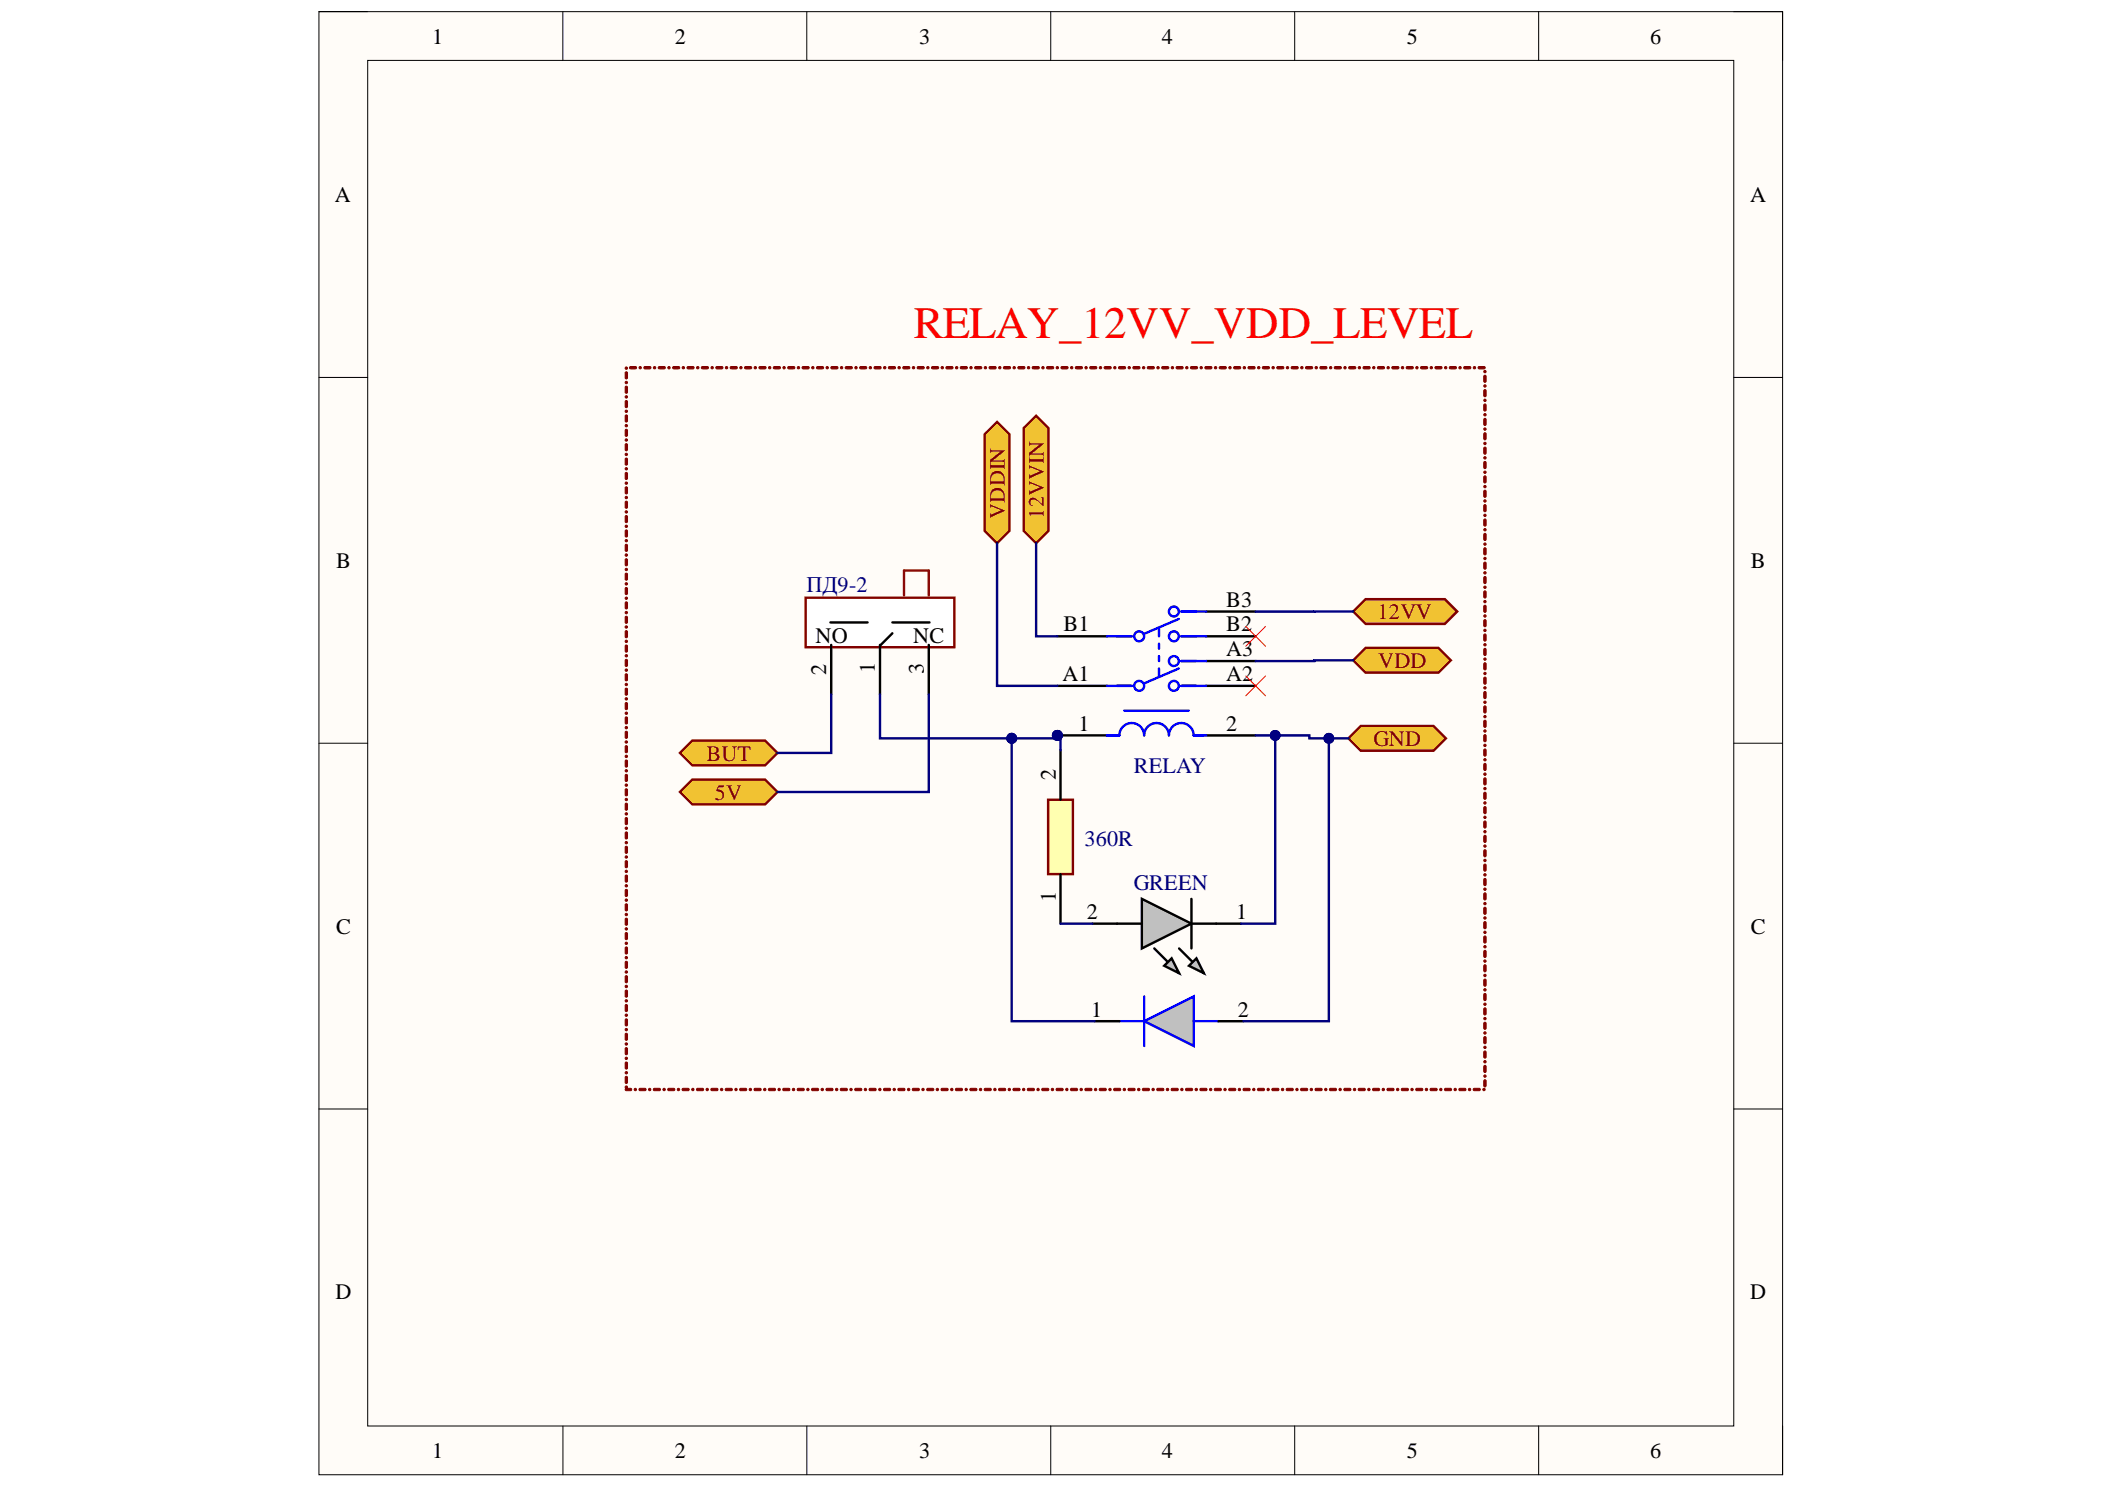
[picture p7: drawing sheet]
<svg xmlns="http://www.w3.org/2000/svg" width="297mm" height="210mm" viewBox="0 0 297 210" stroke-linecap="round" stroke-linejoin="round" font-family="sans-serif">
<defs><g id="words">
<text font-size="6.3" fill="#f00" x="128.9" y="47.7">RELAY_12VV_VDD_LEVEL</text>
<g font-size="3.1">
<text x="61" y="6.2">1</text>
<text x="95.2" y="6.2">2</text>
<text x="129.7" y="6.2">3</text>
<text x="164" y="6.2">4</text>
<text x="198.5" y="6.2">5</text>
<text x="232.9" y="6.2">6</text>
<text x="47.3" y="28.5">A</text>
<text x="247" y="28.5">A</text>
<text x="47.4" y="80.1">B</text>
<text x="247.1" y="80.1">B</text>
<text x="150.1" y="89.1">B1</text>
<text x="173" y="85.6">B3</text>
<text x="173" y="89.1">B2</text>
<text x="115.1" y="90.7">NO</text>
<text x="116.6" y="95.2" transform="rotate(-90 116.6 95.2)">2</text>
<text x="123.5" y="95" transform="rotate(-90 123.5 95)">1</text>
<text x="128.9" y="90.7">NC</text>
<text x="130.4" y="95.1" transform="rotate(-90 130.4 95.1)">3</text>
<text x="173" y="92.6">A3</text>
<text x="149.9" y="96.1">A1</text>
<text x="173" y="96.1">A2</text>
<text x="152.2" y="103.1">1</text>
<text x="173" y="103.1">2</text>
<text x="149" y="110" transform="rotate(-90 149 110)">2</text>
<text x="47.4" y="131.7">C</text>
<text x="149" y="127.3" transform="rotate(-90 149 127.3)">1</text>
<text x="153.4" y="129.6">2</text>
<text x="174.4" y="129.6">1</text>
<text x="247.1" y="131.7">C</text>
<text x="154" y="143.4">1</text>
<text x="174.7" y="143.4">2</text>
<text x="47.4" y="183.3">D</text>
<text x="247" y="183.3">D</text>
<text x="61" y="205.7">1</text>
<text x="95.2" y="205.7">2</text>
<text x="129.7" y="205.7">3</text>
<text x="164" y="205.7">4</text>
<text x="198.5" y="205.7">5</text>
<text x="232.9" y="205.7">6</text>
</g>
<g font-size="3.1" fill="#800000">
<text x="141.8" y="73.2" transform="rotate(-90 141.8 73.2)">VDDIN</text>
<text x="147.3" y="73.2" transform="rotate(-90 147.3 73.2)">12VVIN</text>
<text x="194.4" y="87.4">12VV</text>
<text x="194.5" y="94.2">VDD</text>
<text x="99.7" y="107.3">BUT</text>
<text x="193.8" y="105.2">GND</text>
<text x="100.9" y="112.8">5V</text>
</g>
<g font-size="3.1" fill="#000080">
<text x="113.8" y="83.5">ПД9-2</text>
<text x="160" y="109">RELAY</text>
<text x="153" y="119.3">360R</text>
<text x="160" y="125.5">GREEN</text>
</g>
</g></defs>
<path d="M45 1.6h206.5v206.4h-206.5z" fill-rule="evenodd" fill="#fffcf8"/>
<path d="M45 1.6h206.5v206.4h-206.5z" fill="none" stroke="#000" stroke-width=".14"/>
<path d="M51.9 8.5h192.8v192.7h-192.8z" fill-rule="evenodd" fill="#fffcf8"/>
<g fill="none" stroke="#000" stroke-width=".14">
<path d="M45 1.6h6.9M51.9 8.5h192.8v192.7h-192.8zM79.4 1.6v6.9M113.8 1.6v6.9M148.3 1.6v6.9M182.7 1.6v6.9M217.1 1.6v6.9M244.7 1.6h6.8v6.9M45 53.2h6.9M244.7 53.2h6.8M45 104.8h6.9M244.7 104.8h6.8"/>
<path d="M45 156.4h6.9M244.7 156.4h6.8M79.4 201.2v6.8M113.9 201.2v6.8M148.3 201.2v6.8M182.7 201.2v6.8M217.1 201.2v6.8M251.5 201.2v6.8"/>
</g>
<circle cx="149.2" cy="103.7" r=".7" fill="#000080"/>
<circle cx="149.2" cy="103.7" r=".7" fill="none" stroke="#000080" stroke-width=".14"/>
<path d="M149.2 103.7h7M170.2 103.7h7" fill="none" stroke="#000" stroke-width=".34"/>
<circle cx="149.2" cy="103.7" r=".7" fill="#000080"/>
<circle cx="149.2" cy="103.7" r=".7" fill="none" stroke="#000080" stroke-width=".14"/>
<path d="M149.2 89.8h7M149.2 96.7h7M170.2 86.3h7M170.2 89.8h7M170.2 96.7h7M170.2 93.3h7" fill="none" stroke="#000" stroke-width=".34"/>
<g fill="none" stroke="#00f" stroke-width=".34">
<path d="M156.2 89.8h3.5M156.2 96.7h3.5M163.5 88.7v1.1M163.5 90.8v.7M163.5 92.6v.7M163.5 94.3v1M166.3 87.3l-4.9 2.1M166.3 94.3l-4.9 2.1M166.7 86.3h3.5M166.7 89.8h3.5M166.7 96.7h3.5M166.7 93.3h3.5"/>
<path d="M156.2 103.7h1.8a1.75 1.75 0 0 1 1.7-1.7 1.75 1.75 0 0 1 1.7 1.7 1.75 1.75 0 0 1 1.8-1.7 1.75 1.75 0 0 1 1.7 1.7 1.75 1.75 0 0 1 1.8-1.7 1.75 1.75 0 0 1 1.7 1.7h1.8M158.6 100.2h9.1"/>
<circle cx="160.7" cy="96.7" r=".7"/>
<circle cx="160.7" cy="89.8" r=".7"/>
<circle cx="165.6" cy="96.7" r=".7"/>
<circle cx="165.6" cy="93.3" r=".7"/>
<circle cx="165.6" cy="89.8" r=".7"/>
<circle cx="165.6" cy="86.3" r=".7"/>
</g>
<path d="M191 86.3l1.7-1.8h11.2l1.7 1.8-1.7 1.7h-11.2z" fill-rule="evenodd" fill="#f1c232"/>
<path d="M191 86.3l1.7-1.8h11.2l1.7 1.8-1.7 1.7h-11.2z" fill="none" stroke="#800000" stroke-width=".34"/>
<path d="M96 111.7l1.7-1.7h10.3l1.7 1.7-1.7 1.8h-10.3z" fill-rule="evenodd" fill="#f1c232"/>
<path d="M96 111.7l1.7-1.7h10.3l1.7 1.7-1.7 1.8h-10.3z" fill="none" stroke="#800000" stroke-width=".34"/>
<path d="M190.3 104.2l1.7-1.8h10.3l1.7 1.8-1.7 1.7h-10.3z" fill-rule="evenodd" fill="#f1c232"/>
<path d="M190.3 104.2l1.7-1.8h10.3l1.7 1.8-1.7 1.7h-10.3z" fill="none" stroke="#800000" stroke-width=".34"/>
<path d="M192.7 91.4h10.3l1.7 1.7-1.7 1.8h-10.3l-1.7-1.8z" fill-rule="evenodd" fill="#f1c232"/>
<path d="M192.7 91.4h10.3l1.7 1.7-1.7 1.8h-10.3l-1.7-1.8z" fill="none" stroke="#800000" stroke-width=".34"/>
<path d="M175.8 95.4l2.8 2.8M175.8 88.4l2.8 2.8M178.6 95.4l-2.8 2.8M178.6 88.4l-2.8 2.8" fill="none" stroke="#f00" stroke-width=".14"/>
<path d="M161.1 126.8l7 3.5-7 3.5z" fill="#c0c0c0"/>
<path d="M161.1 126.8l7 3.5-7 3.5zM166.4 133.8l3.5 3.5M168.1 126.8v7" fill="none" stroke="#000" stroke-width=".34"/>
<path d="M167.8 136.2l1-1 1.1 2.1z" fill="#c0c0c0"/>
<path d="M162.9 133.8l3.5 3.5M167.8 136.2l1-1 1.1 2.1z" fill="none" stroke="#000" stroke-width=".34"/>
<path d="M164.3 136.2l1-1 1.1 2.1z" fill="#c0c0c0"/>
<path d="M154.1 130.3h7M164.3 136.2l1-1 1.1 2.1zM168.1 130.3h7" fill="none" stroke="#000" stroke-width=".34"/>
<path d="M147.9 112.8h3.5v10.5h-3.5z" fill-rule="evenodd" fill="#ffffb0"/>
<path d="M147.9 112.8h3.5v10.5h-3.5z" fill="none" stroke="#800000" stroke-width=".34"/>
<path d="M149.6 105.8v7M149.6 123.3v7" fill="none" stroke="#000" stroke-width=".34"/>
<path d="M161.5 144.1l7-3.5v6.9z" fill="#c0c0c0"/>
<path d="M158 144.1h3.5M161.5 144.1l7-3.5v6.9zM161.5 140.6v6.9M168.5 144.1h3.5" fill="none" stroke="#00f" stroke-width=".34"/>
<path d="M154.5 144.1h3.5M172 144.1h3.5" fill="none" stroke="#000" stroke-width=".34"/>
<path d="M144.5 60.4l1.7-1.8 1.8 1.8v14.5l-1.8 1.7-1.7-1.7z" fill-rule="evenodd" fill="#f1c232"/>
<path d="M144.5 60.4l1.7-1.8 1.8 1.8v14.5l-1.8 1.7-1.7-1.7z" fill="none" stroke="#800000" stroke-width=".34"/>
<path d="M138.9 61.3l1.8-1.8 1.7 1.8v13.6l-1.7 1.7-1.8-1.7z" fill-rule="evenodd" fill="#f1c232"/>
<path d="M138.9 61.3l1.8-1.8 1.7 1.8v13.6l-1.7 1.7-1.8-1.7z" fill="none" stroke="#800000" stroke-width=".34"/>
<path d="M88.2 153.4a.17 .17 0 0 1 .3 0 .17 .17 0 0 1-.3 0zM88.3 151.9l.1-.1 .2 .2v.7l-.2 .1-.2-.1zM88.2 151.3a.17 .17 0 0 1 .3 0 .17 .17 0 0 1-.3 0zM88.3 149.9l.1-.1 .2 .2v.6l-.2 .2-.2-.2zM88.2 149.3a.17 .17 0 0 1 .3 0 .17 .17 0 0 1-.3 0zM88.3 147.8h.1l.2 .1v.7l-.2 .2-.2-.2zM88.2 147.3a.17 .17 0 0 1 .3 0 .17 .17 0 0 1-.3 0zM88.3 145.8l.1-.1 .2 .2v.7l-.2 .2-.2-.2zM88.2 145.2a.17 .17 0 0 1 .3 0 .17 .17 0 0 1-.3 0zM88.3 143.8l.1-.1 .2 .2v.7l-.2 .1-.2-.1zM88.2 143.2a.17 .17 0 0 1 .3 0 .17 .17 0 0 1-.3 0zM88.3 141.7h.1l.2 .2v.6l-.2 .2-.2-.2zM88.2 141.2a.17 .17 0 0 1 .3 0 .17 .17 0 0 1-.3 0zM88.3 139.7h.1l.2 .1v.7l-.2 .2-.2-.2zM88.2 139.1a.2 .2 0 0 1 .4 0 .2 .2 0 0 1-.4 0zM88.3 137.7l.1-.1 .2 .2v.7l-.2 .1-.2-.1zM88.2 137.1a.17 .17 0 0 1 .3 0 .17 .17 0 0 1-.3 0zM88.3 135.6h.1l.2 .2v.6l-.2 .2-.2-.2zM88.2 135.1a.17 .17 0 0 1 .3 0 .17 .17 0 0 1-.3 0zM88.3 133.6h.1l.2 .1v.7l-.2 .2-.2-.2zM88.2 133.1a.17 .17 0 0 1 .3 0 .17 .17 0 0 1-.3 0zM88.3 131.6l.1-.1 .2 .2v.7l-.2 .2-.2-.2zM88.2 131a.17 .17 0 0 1 .3 0 .17 .17 0 0 1-.3 0zM88.3 129.6l.1-.1 .2 .2v.7l-.2 .1-.2-.1zM88.2 129a.17 .17 0 0 1 .3 0 .17 .17 0 0 1-.3 0zM88.3 127.5h.1l.2 .2v.6l-.2 .2-.2-.2zM88.2 127a.17 .17 0 0 1 .3 0 .17 .17 0 0 1-.3 0zM88.3 125.5h.1l.2 .1v.7l-.2 .2-.2-.2zM88.2 124.9a.17 .17 0 0 1 .3 0 .17 .17 0 0 1-.3 0zM88.3 123.5l.1-.1 .2 .2v.7l-.2 .1-.2-.1zM88.2 122.9a.17 .17 0 0 1 .3 0 .17 .17 0 0 1-.3 0zM88.3 121.5l.1-.1 .2 .2v.6l-.2 .2-.2-.2zM88.2 120.9a.17 .17 0 0 1 .3 0 .17 .17 0 0 1-.3 0zM88.3 119.4h.1l.2 .1v.7l-.2 .2-.2-.2zM88.2 118.9a.17 .17 0 0 1 .3 0 .17 .17 0 0 1-.3 0zM88.3 117.4l.1-.1 .2 .2v.7l-.2 .2-.2-.2zM88.2 116.8a.17 .17 0 0 1 .3 0 .17 .17 0 0 1-.3 0zM88.3 115.4l.1-.1 .2 .2v.7l-.2 .1-.2-.1zM88.2 114.8a.17 .17 0 0 1 .3 0 .17 .17 0 0 1-.3 0zM88.3 113.3h.1l.2 .2v.6l-.2 .2-.2-.2zM88.2 112.8a.17 .17 0 0 1 .3 0 .17 .17 0 0 1-.3 0zM88.3 111.3h.1l.2 .1v.7l-.2 .2-.2-.2zM88.2 110.8a.17 .17 0 0 1 .3 0 .17 .17 0 0 1-.3 0zM88.3 109.3l.1-.1 .2 .2v.7l-.2 .1-.2-.1zM88.2 108.7a.17 .17 0 0 1 .3 0 .17 .17 0 0 1-.3 0zM88.3 107.3l.1-.1 .2 .2v.7l-.2 .1-.2-.1zM88.2 106.7a.17 .17 0 0 1 .3 0 .17 .17 0 0 1-.3 0zM88.3 105.2h.1l.2 .1v.7l-.2 .2-.2-.2zM88.2 104.7a.17 .17 0 0 1 .3 0 .17 .17 0 0 1-.3 0zM88.3 103.2l.1-.1 .2 .2v.7l-.2 .2-.2-.2zM88.2 102.6a.17 .17 0 0 1 .3 0 .17 .17 0 0 1-.3 0zM88.3 101.2l.1-.1 .2 .2v.7l-.2 .1-.2-.1zM88.2 100.6a.17 .17 0 0 1 .3 0 .17 .17 0 0 1-.3 0zM88.3 99.1h.1l.2 .2v.6l-.2 .2-.2-.2zM88.2 98.6a.17 .17 0 0 1 .3 0 .17 .17 0 0 1-.3 0zM88.3 97.1h.1l.2 .1v.7l-.2 .2-.2-.2zM88.2 96.6a.17 .17 0 0 1 .3 0 .17 .17 0 0 1-.3 0zM88.3 95.1l.1-.1 .2 .2v.7l-.2 .2-.2-.2zM88.2 94.5a.17 .17 0 0 1 .3 0 .17 .17 0 0 1-.3 0zM88.3 93.1l.1-.1 .2 .2v.7l-.2 .1-.2-.1zM88.2 92.5a.17 .17 0 0 1 .3 0 .17 .17 0 0 1-.3 0zM88.3 91h.1l.2 .2v.6l-.2 .2-.2-.2zM88.2 90.5a.17 .17 0 0 1 .3 0 .17 .17 0 0 1-.3 0zM88.3 89h.1l.2 .1v.7l-.2 .2-.2-.2zM88.2 88.4a.17 .17 0 0 1 .3 0 .17 .17 0 0 1-.3 0zM88.3 87l.1-.1 .2 .2v.7l-.2 .1-.2-.1zM88.2 86.4a.17 .17 0 0 1 .3 0 .17 .17 0 0 1-.3 0zM88.3 84.9h.1l.2 .2v.6l-.2 .2-.2-.2zM88.2 84.4a.17 .17 0 0 1 .3 0 .17 .17 0 0 1-.3 0zM88.3 82.9h.1l.2 .1v.7l-.2 .2-.2-.2zM88.2 82.4a.17 .17 0 0 1 .3 0 .17 .17 0 0 1-.3 0zM88.3 80.9l.1-.1 .2 .2v.7l-.2 .2-.2-.2zM88.2 80.3a.17 .17 0 0 1 .3 0 .17 .17 0 0 1-.3 0zM88.3 78.9l.1-.1 .2 .2v.7l-.2 .1-.2-.1zM88.2 78.3a.2 .2 0 0 1 .4 0 .2 .2 0 0 1-.4 0zM88.3 76.8h.1l.2 .1v.7l-.2 .2-.2-.2zM88.2 76.3a.17 .17 0 0 1 .3 0 .17 .17 0 0 1-.3 0zM88.3 74.8l.1-.1 .2 .2v.7l-.2 .2-.2-.2zM88.2 74.2a.17 .17 0 0 1 .3 0 .17 .17 0 0 1-.3 0zM88.3 72.8l.1-.1 .2 .2v.7l-.2 .1-.2-.1zM88.2 72.2a.17 .17 0 0 1 .3 0 .17 .17 0 0 1-.3 0zM88.3 70.7h.1l.2 .2v.6l-.2 .2-.2-.2zM88.2 70.2a.17 .17 0 0 1 .3 0 .17 .17 0 0 1-.3 0zM88.3 68.7h.1l.2 .1v.7l-.2 .2-.2-.2zM88.2 68.2a.17 .17 0 0 1 .3 0 .17 .17 0 0 1-.3 0zM88.3 66.7l.1-.1 .2 .2v.7l-.2 .1-.2-.1zM88.2 66.1a.17 .17 0 0 1 .3 0 .17 .17 0 0 1-.3 0zM88.3 64.7l.1-.1 .2 .2v.7l-.2 .1-.2-.1zM88.2 64.1a.17 .17 0 0 1 .3 0 .17 .17 0 0 1-.3 0zM88.3 62.6h.1l.2 .1v.7l-.2 .2-.2-.2zM88.2 62.1a.17 .17 0 0 1 .3 0 .17 .17 0 0 1-.3 0zM88.3 60.6h.1l.2 .1v.7l-.2 .2-.2-.2zM88.2 60a.17 .17 0 0 1 .3 0 .17 .17 0 0 1-.3 0zM88.3 58.6l.1-.1 .2 .2v.7l-.2 .1-.2-.1zM88.2 58a.17 .17 0 0 1 .3 0 .17 .17 0 0 1-.3 0zM88.3 56.5h.1l.2 .2v.6l-.2 .2-.2-.2zM88.2 56a.17 .17 0 0 1 .3 0 .17 .17 0 0 1-.3 0zM88.3 54.5h.1l.2 .1v.7l-.2 .2-.2-.2zM88.2 54a.17 .17 0 0 1 .3 0 .17 .17 0 0 1-.3 0zM88.3 52.5l.1-.1 .2 .2v.7l-.2 .2-.2-.2zM88.2 51.9a.17 .17 0 0 1 .3 0 .17 .17 0 0 1-.3 0zM88.9 51.7h.8l.1 .2-.1 .1h-.7l-.2-.1zM90.2 51.9a.17 .17 0 0 1 .3 0 .17 .17 0 0 1-.3 0zM90.9 51.7h.8l.2 .2-.2 .1h-.7l-.2-.1zM92.2 51.9a.17 .17 0 0 1 .3 0 .17 .17 0 0 1-.3 0zM92.9 51.7h.8l.2 .2-.2 .1h-.7l-.1-.1zM94.2 51.9a.2 .2 0 0 1 .4 0 .2 .2 0 0 1-.4 0zM95 51.7h.7l.2 .2-.2 .1h-.6l-.2-.1zM96.3 51.9a.17 .17 0 0 1 .3 0 .17 .17 0 0 1-.3 0zM97 51.7h.8l.1 .2-.1 .1h-.7l-.2-.1zM98.3 51.9a.17 .17 0 0 1 .3 0 .17 .17 0 0 1-.3 0zM99 51.7h.8l.2 .2-.2 .1h-.7l-.1-.1zM100.3 51.9a.2 .2 0 0 1 .4 0 .2 .2 0 0 1-.4 0zM101.1 51.7h.7l.2 .2-.2 .1h-.6h-.1zM102.4 51.9a.17 .17 0 0 1 .3 0 .17 .17 0 0 1-.3 0zM103.1 51.7h.8l.1 .2-.1 .1h-.7h-.1zM104.4 51.9a.17 .17 0 0 1 .3 0 .17 .17 0 0 1-.3 0zM105.1 51.7h.8l.2 .2-.2 .1h-.7h-.1zM106.4 51.9a.2 .2 0 0 1 .4 0 .2 .2 0 0 1-.4 0zM107.1 51.7h.8l.2 .2-.2 .1h-.6h-.2zM108.4 51.9a.2 .2 0 0 1 .4 0 .2 .2 0 0 1-.4 0zM109.2 51.7h.8l.1 .2-.1 .1h-.7h-.1zM110.5 51.9a.17 .17 0 0 1 .3 0 .17 .17 0 0 1-.3 0zM111.2 51.7h.8l.2 .2-.2 .1h-.7h-.1zM112.5 51.9a.17 .17 0 0 1 .3 0 .17 .17 0 0 1-.3 0zM113.2 51.7h.8l.2 .2-.2 .1h-.7h-.1zM114.5 51.9a.2 .2 0 0 1 .4 0 .2 .2 0 0 1-.4 0zM115.3 51.7h.8l.1 .2-.1 .1h-.7h-.1zM116.6 51.9a.17 .17 0 0 1 .3 0 .17 .17 0 0 1-.3 0zM117.3 51.7h.8l.2 .2-.2 .1h-.7h-.1zM118.6 51.9a.17 .17 0 0 1 .3 0 .17 .17 0 0 1-.3 0zM119.3 51.7h.8l.2 .2-.2 .1h-.7h-.1zM120.6 51.9a.2 .2 0 0 1 .4 0 .2 .2 0 0 1-.4 0zM121.3 51.7h.8l.2 .2-.2 .1h-.6h-.2zM122.6 51.9a.2 .2 0 0 1 .4 0 .2 .2 0 0 1-.4 0zM123.4 51.7h.8l.1 .2-.1 .1h-.7h-.1zM124.7 51.9a.17 .17 0 0 1 .3 0 .17 .17 0 0 1-.3 0zM125.4 51.7h.8l.2 .2-.2 .1h-.7h-.1zM126.7 51.9a.17 .17 0 0 1 .3 0 .17 .17 0 0 1-.3 0zM127.4 51.7h.8l.2 .2-.2 .1h-.6h-.2zM128.7 51.9a.2 .2 0 0 1 .4 0 .2 .2 0 0 1-.4 0zM129.5 51.7h.8l.1 .2-.1 .1h-.7h-.1zM130.8 51.9a.17 .17 0 0 1 .3 0 .17 .17 0 0 1-.3 0zM131.5 51.7h.8l.2 .2-.2 .1h-.7h-.1zM132.8 51.9a.17 .17 0 0 1 .3 0 .17 .17 0 0 1-.3 0zM133.5 51.7h.8l.2 .2-.2 .1h-.7h-.1zM134.8 51.9a.2 .2 0 0 1 .4 0 .2 .2 0 0 1-.4 0zM135.6 51.7h.7l.2 .2-.2 .1h-.6h-.1zM136.9 51.9a.17 .17 0 0 1 .3 0 .17 .17 0 0 1-.3 0zM137.6 51.7h.8l.1 .2-.1 .1h-.7h-.1zM138.9 51.9a.17 .17 0 0 1 .3 0 .17 .17 0 0 1-.3 0zM139.6 51.7h.8l.2 .2-.2 .1h-.7h-.1zM140.9 51.9a.2 .2 0 0 1 .4 0 .2 .2 0 0 1-.4 0zM141.6 51.7h.8l.2 .2-.2 .1h-.6h-.2zM142.9 51.9a.2 .2 0 0 1 .4 0 .2 .2 0 0 1-.4 0zM143.7 51.7h.8l.1 .2-.1 .1h-.7h-.1zM145 51.9a.17 .17 0 0 1 .3 0 .17 .17 0 0 1-.3 0zM145.7 51.7h.8l.2 .2-.2 .1h-.7h-.1zM147 51.9a.17 .17 0 0 1 .3 0 .17 .17 0 0 1-.3 0zM147.7 51.7h.8l.2 .2-.2 .1h-.7h-.1zM149 51.9a.2 .2 0 0 1 .4 0 .2 .2 0 0 1-.4 0zM149.8 51.7h.8l.1 .2-.1 .1h-.7h-.1zM151.1 51.9a.17 .17 0 0 1 .3 0 .17 .17 0 0 1-.3 0zM151.8 51.7h.8l.2 .2-.2 .1h-.7h-.1zM153.1 51.9a.17 .17 0 0 1 .3 0 .17 .17 0 0 1-.3 0zM153.8 51.7h.8l.2 .2-.2 .1h-.7l-.1-.1zM155.1 51.9a.2 .2 0 0 1 .4 0 .2 .2 0 0 1-.4 0zM155.8 51.7h.8l.2 .2-.2 .1h-.6l-.2-.1zM157.1 51.9a.2 .2 0 0 1 .4 0 .2 .2 0 0 1-.4 0zM157.9 51.7h.8l.1 .2-.1 .1h-.7l-.2-.1zM159.2 51.9a.17 .17 0 0 1 .3 0 .17 .17 0 0 1-.3 0zM159.9 51.7h.8l.2 .2-.2 .1h-.7l-.1-.1zM161.2 51.9a.17 .17 0 0 1 .3 0 .17 .17 0 0 1-.3 0zM161.9 51.7h.8l.2 .2-.2 .1h-.6l-.2-.1zM163.2 51.9a.2 .2 0 0 1 .4 0 .2 .2 0 0 1-.4 0zM164 51.7h.8l.1 .2-.1 .1h-.7h-.1zM165.3 51.9a.17 .17 0 0 1 .3 0 .17 .17 0 0 1-.3 0zM166 51.7h.8l.2 .2-.2 .1h-.7h-.1zM167.3 51.9a.17 .17 0 0 1 .3 0 .17 .17 0 0 1-.3 0zM168 51.7h.8l.2 .2-.2 .1h-.6h-.2zM169.3 51.9a.2 .2 0 0 1 .4 0 .2 .2 0 0 1-.4 0zM170.1 51.7h.8l.1 .2-.1 .1h-.7h-.1zM171.4 51.9a.17 .17 0 0 1 .3 0 .17 .17 0 0 1-.3 0zM172.1 51.7h.8l.2 .2-.2 .1h-.7h-.1zM173.4 51.9a.17 .17 0 0 1 .3 0 .17 .17 0 0 1-.3 0zM174.1 51.7h.8l.2 .2-.2 .1h-.7h-.1zM175.4 51.9a.2 .2 0 0 1 .4 0 .2 .2 0 0 1-.4 0zM176.1 51.7h.8l.2 .2-.2 .1h-.6h-.2zM177.5 51.9a.17 .17 0 0 1 .3 0 .17 .17 0 0 1-.3 0zM178.2 51.7h.8l.1 .2-.1 .1h-.7h-.1zM179.5 51.9a.17 .17 0 0 1 .3 0 .17 .17 0 0 1-.3 0zM180.2 51.7h.8l.2 .2-.2 .1h-.7h-.1zM181.5 51.9a.17 .17 0 0 1 .3 0 .17 .17 0 0 1-.3 0zM182.2 51.7h.8l.2 .2-.2 .1h-.6h-.2zM183.5 51.9a.2 .2 0 0 1 .4 0 .2 .2 0 0 1-.4 0zM184.3 51.7h.8l.1 .2-.1 .1h-.7h-.1zM185.6 51.9a.17 .17 0 0 1 .3 0 .17 .17 0 0 1-.3 0zM186.3 51.7h.8l.2 .2-.2 .1h-.7h-.1zM187.6 51.9a.17 .17 0 0 1 .3 0 .17 .17 0 0 1-.3 0zM188.3 51.7h.8l.2 .2-.2 .1h-.7h-.1zM189.6 51.9a.2 .2 0 0 1 .4 0 .2 .2 0 0 1-.4 0zM190.4 51.7h.8l.1 .2-.1 .1h-.7h-.1zM191.7 51.9a.17 .17 0 0 1 .3 0 .17 .17 0 0 1-.3 0zM192.4 51.7h.8l.1 .2-.1 .1h-.7h-.1zM193.7 51.9a.17 .17 0 0 1 .3 0 .17 .17 0 0 1-.3 0zM194.4 51.7h.8l.2 .2-.2 .1h-.7h-.1zM195.7 51.9a.2 .2 0 0 1 .4 0 .2 .2 0 0 1-.4 0zM196.4 51.7h.8l.2 .2-.2 .1h-.6h-.2zM197.7 51.9a.2 .2 0 0 1 .4 0 .2 .2 0 0 1-.4 0zM198.5 51.7h.8l.1 .2-.1 .1h-.7h-.1zM199.8 51.9a.17 .17 0 0 1 .3 0 .17 .17 0 0 1-.3 0zM200.5 51.7h.8l.2 .2-.2 .1h-.7h-.1zM201.8 51.9a.17 .17 0 0 1 .3 0 .17 .17 0 0 1-.3 0zM202.5 51.7h.8l.2 .2-.2 .1h-.7h-.1zM203.8 51.9a.2 .2 0 0 1 .4 0 .2 .2 0 0 1-.4 0zM204.6 51.7h.8l.1 .2-.1 .1h-.7h-.1zM205.9 51.9a.17 .17 0 0 1 .3 0 .17 .17 0 0 1-.3 0zM206.6 51.7h.8l.2 .2-.2 .1h-.7h-.1zM207.9 51.9a.17 .17 0 0 1 .3 0 .17 .17 0 0 1-.3 0zM208.6 51.7h.8l.2 .2-.2 .1h-.7h-.1zM209.4 52.4a.17 .17 0 0 1 .3 0 .17 .17 0 0 1-.3 0zM209.4 53h.3v.1v.7l-.2 .1-.1-.1zM209.4 54.4a.17 .17 0 0 1 .3 0 .17 .17 0 0 1-.3 0zM209.4 55h.3v.1v.7l-.2 .2-.1-.2zM209.4 56.5a.17 .17 0 0 1 .3 0 .17 .17 0 0 1-.3 0zM209.4 57h.3v.2v.6l-.2 .2-.1-.2zM209.4 58.5a.17 .17 0 0 1 .3 0 .17 .17 0 0 1-.3 0zM209.4 59.1h.3v.1v.7l-.2 .1-.1-.1zM209.4 60.5a.17 .17 0 0 1 .3 0 .17 .17 0 0 1-.3 0zM209.4 61.1h.3v.1v.7l-.2 .2-.1-.2zM209.4 62.6a.17 .17 0 0 1 .3 0 .17 .17 0 0 1-.3 0zM209.4 63.1h.3v.1v.7l-.2 .2-.1-.2zM209.4 64.6a.17 .17 0 0 1 .3 0 .17 .17 0 0 1-.3 0zM209.4 65.1h.3v.2v.6l-.2 .2-.1-.2zM209.4 66.6a.17 .17 0 0 1 .3 0 .17 .17 0 0 1-.3 0zM209.4 67.2h.3v.1v.7l-.2 .1-.1-.1zM209.4 68.6a.17 .17 0 0 1 .3 0 .17 .17 0 0 1-.3 0zM209.4 69.2h.3v.1v.7l-.2 .2-.1-.2zM209.4 70.7a.17 .17 0 0 1 .3 0 .17 .17 0 0 1-.3 0zM209.4 71.2h.3v.1v.7l-.2 .2-.1-.2zM209.4 72.7a.17 .17 0 0 1 .3 0 .17 .17 0 0 1-.3 0zM209.4 73.3h.3v.1v.7l-.2 .1-.1-.1zM209.4 74.7a.17 .17 0 0 1 .3 0 .17 .17 0 0 1-.3 0zM209.4 75.3h.3v.1v.7l-.2 .1-.1-.1zM209.4 76.8a.17 .17 0 0 1 .3 0 .17 .17 0 0 1-.3 0zM209.4 77.3h.3v.1v.7l-.2 .2-.1-.2zM209.4 78.8a.17 .17 0 0 1 .3 0 .17 .17 0 0 1-.3 0zM209.4 79.3h.3v.2v.6l-.2 .2-.1-.2zM209.4 80.8a.17 .17 0 0 1 .3 0 .17 .17 0 0 1-.3 0zM209.4 81.4h.3v.1v.7l-.2 .1-.1-.1zM209.4 82.8a.17 .17 0 0 1 .3 0 .17 .17 0 0 1-.3 0zM209.4 83.4h.3v.1v.7l-.2 .2-.1-.2zM209.4 84.9a.17 .17 0 0 1 .3 0 .17 .17 0 0 1-.3 0zM209.4 85.4h.3v.1v.7l-.2 .2-.1-.2zM209.4 86.9a.17 .17 0 0 1 .3 0 .17 .17 0 0 1-.3 0zM209.4 87.4h.3v.2v.6l-.2 .2-.1-.2zM209.4 88.9a.17 .17 0 0 1 .3 0 .17 .17 0 0 1-.3 0zM209.4 89.5h.3v.1v.7l-.2 .1-.1-.1zM209.4 91a.17 .17 0 0 1 .3 0 .17 .17 0 0 1-.3 0zM209.4 91.5h.3v.1v.7l-.2 .2-.1-.2zM209.4 93a.17 .17 0 0 1 .3 0 .17 .17 0 0 1-.3 0zM209.4 93.5h.3v.2v.6l-.2 .2-.1-.2zM209.4 95a.17 .17 0 0 1 .3 0 .17 .17 0 0 1-.3 0zM209.4 95.6h.3v.1v.7l-.2 .1-.1-.1zM209.4 97a.17 .17 0 0 1 .3 0 .17 .17 0 0 1-.3 0zM209.4 97.6h.3v.1v.7l-.2 .2-.1-.2zM209.4 99.1a.17 .17 0 0 1 .3 0 .17 .17 0 0 1-.3 0zM209.4 99.6h.1l.2 .1v.7l-.2 .2-.1-.2zM209.4 101.1a.17 .17 0 0 1 .3 0 .17 .17 0 0 1-.3 0zM209.4 101.6h.1l.2 .2v.6l-.2 .2-.1-.2zM209.4 103.1a.17 .17 0 0 1 .3 0 .17 .17 0 0 1-.3 0zM209.4 103.7l.1-.1 .2 .2v.7l-.2 .1-.1-.1zM209.4 105.1a.17 .17 0 0 1 .3 0 .17 .17 0 0 1-.3 0zM209.4 105.7h.1l.2 .1v.7l-.2 .2-.1-.2zM209.4 107.2a.17 .17 0 0 1 .3 0 .17 .17 0 0 1-.3 0zM209.4 107.7h.1l.2 .1v.7l-.2 .2-.1-.2zM209.4 109.2a.17 .17 0 0 1 .3 0 .17 .17 0 0 1-.3 0zM209.4 109.8h.3v.1v.7l-.2 .1-.1-.1zM209.4 111.2a.17 .17 0 0 1 .3 0 .17 .17 0 0 1-.3 0zM209.4 111.8h.3v.1v.7l-.2 .2-.1-.2zM209.4 113.3a.17 .17 0 0 1 .3 0 .17 .17 0 0 1-.3 0zM209.4 113.8h.3v.1v.7l-.2 .2-.1-.2zM209.4 115.3a.17 .17 0 0 1 .3 0 .17 .17 0 0 1-.3 0zM209.4 115.9h.3v.1v.6l-.2 .2-.1-.2zM209.4 117.3a.17 .17 0 0 1 .3 0 .17 .17 0 0 1-.3 0zM209.4 117.9h.3v.1v.7l-.2 .1-.1-.1zM209.4 119.4a.17 .17 0 0 1 .3 0 .17 .17 0 0 1-.3 0zM209.4 119.9h.3v.1v.7l-.2 .2-.1-.2zM209.4 121.4a.17 .17 0 0 1 .3 0 .17 .17 0 0 1-.3 0zM209.4 121.9h.3v.2v.6l-.2 .2-.1-.2zM209.4 123.4a.17 .17 0 0 1 .3 0 .17 .17 0 0 1-.3 0zM209.4 124h.3v.1v.7l-.2 .1-.1-.1zM209.4 125.4a.17 .17 0 0 1 .3 0 .17 .17 0 0 1-.3 0zM209.4 126h.3v.1v.7l-.2 .2-.1-.2zM209.4 127.5a.17 .17 0 0 1 .3 0 .17 .17 0 0 1-.3 0zM209.4 128h.3v.1v.7l-.2 .2-.1-.2zM209.4 129.5a.17 .17 0 0 1 .3 0 .17 .17 0 0 1-.3 0zM209.4 130h.3v.2v.6l-.2 .2-.1-.2zM209.4 131.5a.17 .17 0 0 1 .3 0 .17 .17 0 0 1-.3 0zM209.4 132.1h.3v.1v.7l-.2 .1-.1-.1zM209.4 133.5a.17 .17 0 0 1 .3 0 .17 .17 0 0 1-.3 0zM209.4 134.1h.3v.1v.7l-.2 .2-.1-.2zM209.4 135.6a.17 .17 0 0 1 .3 0 .17 .17 0 0 1-.3 0zM209.4 136.1h.3v.2v.6l-.2 .2-.1-.2zM209.4 137.6a.17 .17 0 0 1 .3 0 .17 .17 0 0 1-.3 0zM209.4 138.2h.3v.1v.7l-.2 .1-.1-.1zM209.4 139.6a.17 .17 0 0 1 .3 0 .17 .17 0 0 1-.3 0zM209.4 140.2h.3v.1v.7l-.2 .2-.1-.2zM209.4 141.7a.17 .17 0 0 1 .3 0 .17 .17 0 0 1-.3 0zM209.4 142.2h.3v.1v.7l-.2 .2-.1-.2zM209.4 143.7a.17 .17 0 0 1 .3 0 .17 .17 0 0 1-.3 0zM209.4 144.2h.3v.2v.6l-.2 .2-.1-.2zM209.4 145.7a.17 .17 0 0 1 .3 0 .17 .17 0 0 1-.3 0zM209.4 146.3h.3v.1v.7l-.2 .1-.1-.1zM209.4 147.7a.17 .17 0 0 1 .3 0 .17 .17 0 0 1-.3 0zM209.4 148.3h.3v.1v.7l-.2 .2-.1-.2zM209.4 149.8a.17 .17 0 0 1 .3 0 .17 .17 0 0 1-.3 0zM209.4 150.3h.3v.1v.7l-.2 .2-.1-.2zM209.4 151.8a.17 .17 0 0 1 .3 0 .17 .17 0 0 1-.3 0zM209.4 152.4h.3v.1v.7l-.2 .1-.1-.1zM209.2 153.7a.2 .2 0 0 1 .4 0 .2 .2 0 0 1-.4 0zM207.9 153.6l.8-.1 .2 .2-.2 .2h-.6l-.2-.1zM207.2 153.7a.17 .17 0 0 1 .3 0 .17 .17 0 0 1-.3 0zM205.9 153.6l.8-.1 .2 .2-.2 .2h-.7l-.1-.1zM205.2 153.7a.17 .17 0 0 1 .3 0 .17 .17 0 0 1-.3 0zM203.9 153.6l.8-.1 .1 .2-.1 .2h-.7l-.1-.1zM203.1 153.7a.2 .2 0 0 1 .4 0 .2 .2 0 0 1-.4 0zM201.8 153.6l.8-.1 .2 .2-.2 .2h-.6l-.2-.1zM201.1 153.7a.2 .2 0 0 1 .4 0 .2 .2 0 0 1-.4 0zM199.8 153.6l.8-.1 .2 .2-.2 .2h-.7l-.1-.1zM199.1 153.7a.17 .17 0 0 1 .3 0 .17 .17 0 0 1-.3 0zM197.8 153.6l.8-.1 .1 .2-.1 .2h-.7l-.1-.1zM197.1 153.7a.17 .17 0 0 1 .3 0 .17 .17 0 0 1-.3 0zM195.8 153.6l.8-.1 .1 .2-.1 .2h-.7l-.1-.1zM195 153.7a.2 .2 0 0 1 .4 0 .2 .2 0 0 1-.4 0zM193.7 153.6l.8-.1 .2 .2-.2 .2h-.7l-.1-.1zM193 153.7a.17 .17 0 0 1 .3 0 .17 .17 0 0 1-.3 0zM191.7 153.6l.8-.1 .2 .2-.2 .2h-.7l-.1-.1zM191 153.7a.17 .17 0 0 1 .3 0 .17 .17 0 0 1-.3 0zM189.7 153.6l.8-.1 .1 .2-.1 .2h-.7l-.1-.1zM188.9 153.7a.2 .2 0 0 1 .4 0 .2 .2 0 0 1-.4 0zM187.6 153.6l.8-.1 .2 .2-.2 .2h-.6l-.2-.1zM186.9 153.7a.17 .17 0 0 1 .3 0 .17 .17 0 0 1-.3 0zM185.6 153.6l.8-.1 .2 .2-.2 .2h-.7l-.1-.1zM184.9 153.7a.17 .17 0 0 1 .3 0 .17 .17 0 0 1-.3 0zM183.6 153.6l.8-.1 .1 .2-.1 .2h-.7l-.2-.2zM182.8 153.7a.2 .2 0 0 1 .4 0 .2 .2 0 0 1-.4 0zM181.5 153.6l.8-.1 .2 .2-.2 .2h-.6l-.2-.2zM180.8 153.7a.2 .2 0 0 1 .4 0 .2 .2 0 0 1-.4 0zM179.5 153.6l.8-.1 .2 .2-.2 .2h-.7l-.1-.2zM178.8 153.7a.17 .17 0 0 1 .3 0 .17 .17 0 0 1-.3 0zM177.5 153.6l.8-.1 .1 .2-.1 .2h-.7l-.2-.2zM176.8 153.7a.17 .17 0 0 1 .3 0 .17 .17 0 0 1-.3 0zM175.5 153.6l.7-.1 .2 .2-.2 .2h-.6l-.2-.2zM174.7 153.7a.2 .2 0 0 1 .4 0 .2 .2 0 0 1-.4 0zM173.4 153.6l.8-.1 .2 .2-.2 .2h-.7l-.1-.1zM172.7 153.7a.17 .17 0 0 1 .3 0 .17 .17 0 0 1-.3 0zM171.4 153.6l.8-.1 .2 .2-.2 .2h-.7l-.1-.1zM170.7 153.7a.17 .17 0 0 1 .3 0 .17 .17 0 0 1-.3 0zM169.4 153.6l.8-.1 .1 .2-.1 .2h-.7l-.1-.1zM168.6 153.7a.2 .2 0 0 1 .4 0 .2 .2 0 0 1-.4 0zM167.3 153.6l.8-.1 .2 .2-.2 .2h-.6l-.2-.1zM166.6 153.7a.17 .17 0 0 1 .3 0 .17 .17 0 0 1-.3 0zM165.3 153.6l.8-.1 .2 .2-.2 .2h-.7l-.1-.1zM164.6 153.7a.17 .17 0 0 1 .3 0 .17 .17 0 0 1-.3 0zM163.3 153.6l.8-.1 .1 .2-.1 .2h-.7l-.1-.1zM162.5 153.7a.2 .2 0 0 1 .4 0 .2 .2 0 0 1-.4 0zM161.2 153.6l.8-.1 .2 .2-.2 .2h-.6l-.2-.1zM160.5 153.7a.2 .2 0 0 1 .4 0 .2 .2 0 0 1-.4 0zM159.2 153.6l.8-.1 .2 .2-.2 .2h-.7l-.1-.1zM158.5 153.7a.17 .17 0 0 1 .3 0 .17 .17 0 0 1-.3 0zM157.2 153.6l.8-.1 .2 .2-.2 .2h-.7l-.1-.1zM156.5 153.7a.17 .17 0 0 1 .3 0 .17 .17 0 0 1-.3 0zM155.2 153.6l.8-.1 .1 .2-.1 .2h-.7l-.1-.1zM154.4 153.7a.2 .2 0 0 1 .4 0 .2 .2 0 0 1-.4 0zM153.1 153.6l.8-.1 .2 .2-.2 .2h-.7l-.1-.1zM152.4 153.7a.17 .17 0 0 1 .3 0 .17 .17 0 0 1-.3 0zM151.1 153.6l.8-.1 .2 .2-.2 .2h-.7l-.1-.1zM150.4 153.7a.17 .17 0 0 1 .3 0 .17 .17 0 0 1-.3 0zM149.1 153.6l.8-.1 .1 .2-.1 .2h-.7l-.1-.1zM148.3 153.7a.2 .2 0 0 1 .4 0 .2 .2 0 0 1-.4 0zM147 153.6l.8-.1 .2 .2-.2 .2h-.6l-.2-.1zM146.3 153.7a.2 .2 0 0 1 .4 0 .2 .2 0 0 1-.4 0zM145 153.6l.8-.1 .2 .2-.2 .2h-.7l-.1-.1zM144.3 153.7a.17 .17 0 0 1 .3 0 .17 .17 0 0 1-.3 0zM143 153.6l.8-.1 .1 .2-.1 .2h-.7l-.1-.1zM142.3 153.7a.17 .17 0 0 1 .3 0 .17 .17 0 0 1-.3 0zM141 153.6l.7-.1 .2 .2-.2 .2h-.6l-.1-.1zM140.2 153.7a.2 .2 0 0 1 .4 0 .2 .2 0 0 1-.4 0zM138.9 153.6l.8-.1 .2 .2-.2 .2h-.7l-.1-.1zM138.2 153.7a.17 .17 0 0 1 .3 0 .17 .17 0 0 1-.3 0zM136.9 153.6l.8-.1 .2 .2-.2 .2h-.7l-.1-.1zM136.2 153.7a.17 .17 0 0 1 .3 0 .17 .17 0 0 1-.3 0zM134.9 153.6l.8-.1 .1 .2-.1 .2h-.7l-.1-.1zM134.1 153.7a.2 .2 0 0 1 .4 0 .2 .2 0 0 1-.4 0zM132.8 153.6l.8-.1 .2 .2-.2 .2h-.6l-.2-.1zM132.1 153.7a.17 .17 0 0 1 .3 0 .17 .17 0 0 1-.3 0zM130.8 153.6l.8-.1 .2 .2-.2 .2h-.7l-.1-.1zM130.1 153.7a.17 .17 0 0 1 .3 0 .17 .17 0 0 1-.3 0zM128.8 153.6l.8-.1 .1 .2-.1 .2h-.7l-.1-.1zM128 153.7a.2 .2 0 0 1 .4 0 .2 .2 0 0 1-.4 0zM126.7 153.6l.8-.1 .2 .2-.2 .2h-.6l-.2-.1zM126 153.7a.2 .2 0 0 1 .4 0 .2 .2 0 0 1-.4 0zM124.7 153.6l.8-.1 .2 .2-.2 .2h-.7l-.1-.1zM124 153.7a.17 .17 0 0 1 .3 0 .17 .17 0 0 1-.3 0zM122.7 153.6l.8-.1 .1 .2-.1 .2h-.7l-.2-.2zM122 153.7a.17 .17 0 0 1 .3 0 .17 .17 0 0 1-.3 0zM120.7 153.6l.7-.1 .2 .2-.2 .2h-.6l-.2-.2zM119.9 153.7a.2 .2 0 0 1 .4 0 .2 .2 0 0 1-.4 0zM118.6 153.6l.8-.1 .2 .2-.2 .2h-.7l-.1-.2zM117.9 153.7a.17 .17 0 0 1 .3 0 .17 .17 0 0 1-.3 0zM116.6 153.6l.8-.1 .2 .2-.2 .2h-.7l-.2-.2zM115.9 153.7a.17 .17 0 0 1 .3 0 .17 .17 0 0 1-.3 0zM114.6 153.6l.8-.1 .1 .2-.1 .2h-.7l-.2-.2zM113.8 153.7a.2 .2 0 0 1 .4 0 .2 .2 0 0 1-.4 0zM112.5 153.6l.8-.1 .2 .2-.2 .2h-.6l-.2-.1zM111.8 153.7a.17 .17 0 0 1 .3 0 .17 .17 0 0 1-.3 0zM110.5 153.6l.8-.1 .2 .2-.2 .2h-.7l-.1-.1zM109.8 153.7a.17 .17 0 0 1 .3 0 .17 .17 0 0 1-.3 0zM108.5 153.6l.8-.1 .1 .2-.1 .2h-.7l-.1-.1zM107.7 153.7a.2 .2 0 0 1 .4 0 .2 .2 0 0 1-.4 0zM106.4 153.6l.8-.1 .2 .2-.2 .2h-.6l-.2-.1zM105.7 153.7a.2 .2 0 0 1 .4 0 .2 .2 0 0 1-.4 0zM104.4 153.6l.8-.1 .2 .2-.2 .2h-.7l-.1-.1zM103.7 153.7a.17 .17 0 0 1 .3 0 .17 .17 0 0 1-.3 0zM102.4 153.6l.8-.1 .1 .2-.1 .2h-.7l-.1-.1zM101.7 153.7a.17 .17 0 0 1 .3 0 .17 .17 0 0 1-.3 0zM100.4 153.6l.8-.1 .1 .2-.1 .2h-.7l-.1-.1zM99.6 153.7a.2 .2 0 0 1 .4 0 .2 .2 0 0 1-.4 0zM98.3 153.6l.8-.1 .2 .2-.2 .2h-.7l-.1-.1zM97.6 153.7a.17 .17 0 0 1 .3 0 .17 .17 0 0 1-.3 0zM96.3 153.6l.8-.1 .2 .2-.2 .2h-.7l-.1-.1zM95.6 153.7a.17 .17 0 0 1 .3 0 .17 .17 0 0 1-.3 0zM94.3 153.6l.8-.1 .1 .2-.1 .2h-.7l-.1-.1zM93.5 153.7a.2 .2 0 0 1 .4 0 .2 .2 0 0 1-.4 0zM92.2 153.6l.8-.1 .2 .2-.2 .2h-.6l-.2-.1zM91.5 153.7a.17 .17 0 0 1 .3 0 .17 .17 0 0 1-.3 0zM90.2 153.6l.8-.1 .2 .2-.2 .2h-.7l-.1-.1zM89.5 153.7a.17 .17 0 0 1 .3 0 .17 .17 0 0 1-.3 0zM88.3 153.6l.7-.1 .1 .2-.1 .2h-.6l-.1-.1z" fill="#800000" stroke="#800000" stroke-width=".14"/>
<path d="M113.7 84.3h21v7h-21z" fill-rule="evenodd" fill="#fff"/>
<path d="M113.7 84.3h21v7h-21z" fill="none" stroke="#800000" stroke-width=".34"/>
<path d="M117.2 87.8h5.2M117.3 91v7M124.2 91v7M125.9 87.8h5.3M125.9 89.3l-1.7 1.8M131.1 91v7" fill="none" stroke="#000" stroke-width=".34"/>
<path d="M127.6 84v-3.5h3.5v3.5" fill="none" stroke="#980000" stroke-width=".34"/>
<path d="M149.2 103.7h.4v2.1" fill="none" stroke="#000080" stroke-width=".34"/>
<circle cx="149.2" cy="103.7" r=".7" fill="#000080"/>
<circle cx="149.2" cy="103.7" r=".7" fill="none" stroke="#000080" stroke-width=".14"/>
<path d="M179.9 103.7v26.6h-4.8M149.6 130.3h4.5" fill="none" stroke="#000080" stroke-width=".34"/>
<circle cx="179.9" cy="103.7" r=".7" fill="#000080"/>
<circle cx="179.9" cy="103.7" r=".7" fill="none" stroke="#000080" stroke-width=".14"/>
<path d="M191 86.3h-13.8M191 93.1l-13.8 .2M149.2 103.7v.5h-6.4" fill="none" stroke="#000080" stroke-width=".34"/>
<circle cx="142.8" cy="104.2" r=".7" fill="#000080"/>
<circle cx="142.8" cy="104.2" r=".7" fill="none" stroke="#000080" stroke-width=".14"/>
<circle cx="149.2" cy="103.7" r=".7" fill="#000080"/>
<circle cx="149.2" cy="103.7" r=".7" fill="none" stroke="#000080" stroke-width=".14"/>
<path d="M187.5 104.2v39.9h-12" fill="none" stroke="#000080" stroke-width=".34"/>
<circle cx="187.5" cy="104.2" r=".7" fill="#000080"/>
<circle cx="187.5" cy="104.2" r=".7" fill="none" stroke="#000080" stroke-width=".14"/>
<path d="M140.7 76.6v20.1h8.5M146.2 76.6v13.2h3M142.8 103.7v40.4h11.7" fill="none" stroke="#000080" stroke-width=".34"/>
<circle cx="142.8" cy="104.2" r=".7" fill="#000080"/>
<circle cx="142.8" cy="104.2" r=".7" fill="none" stroke="#000080" stroke-width=".14"/>
<path d="M177.2 103.7h7.6v.5h5.5" fill="none" stroke="#000080" stroke-width=".34"/>
<circle cx="187.5" cy="104.2" r=".7" fill="#000080"/>
<circle cx="187.5" cy="104.2" r=".7" fill="none" stroke="#000080" stroke-width=".14"/>
<circle cx="179.9" cy="103.7" r=".7" fill="#000080"/>
<circle cx="179.9" cy="103.7" r=".7" fill="none" stroke="#000080" stroke-width=".14"/>
<path d="M124.2 98v6.2h18.6" fill="none" stroke="#000080" stroke-width=".34"/>
<circle cx="142.8" cy="104.2" r=".7" fill="#000080"/>
<circle cx="142.8" cy="104.2" r=".7" fill="none" stroke="#000080" stroke-width=".14"/>
<path d="M131.1 98v13.7h-21.4" fill="none" stroke="#000080" stroke-width=".34"/>
<path d="M96 106.2l1.7-1.7h10.3l1.7 1.7-1.7 1.8h-10.3z" fill-rule="evenodd" fill="#f1c232"/>
<path d="M96 106.2l1.7-1.7h10.3l1.7 1.7-1.7 1.8h-10.3z" fill="none" stroke="#800000" stroke-width=".34"/>
<path d="M117.3 98v8.2h-7.6" fill="none" stroke="#000080" stroke-width=".34"/>
<use href="#words"/>
</svg>
